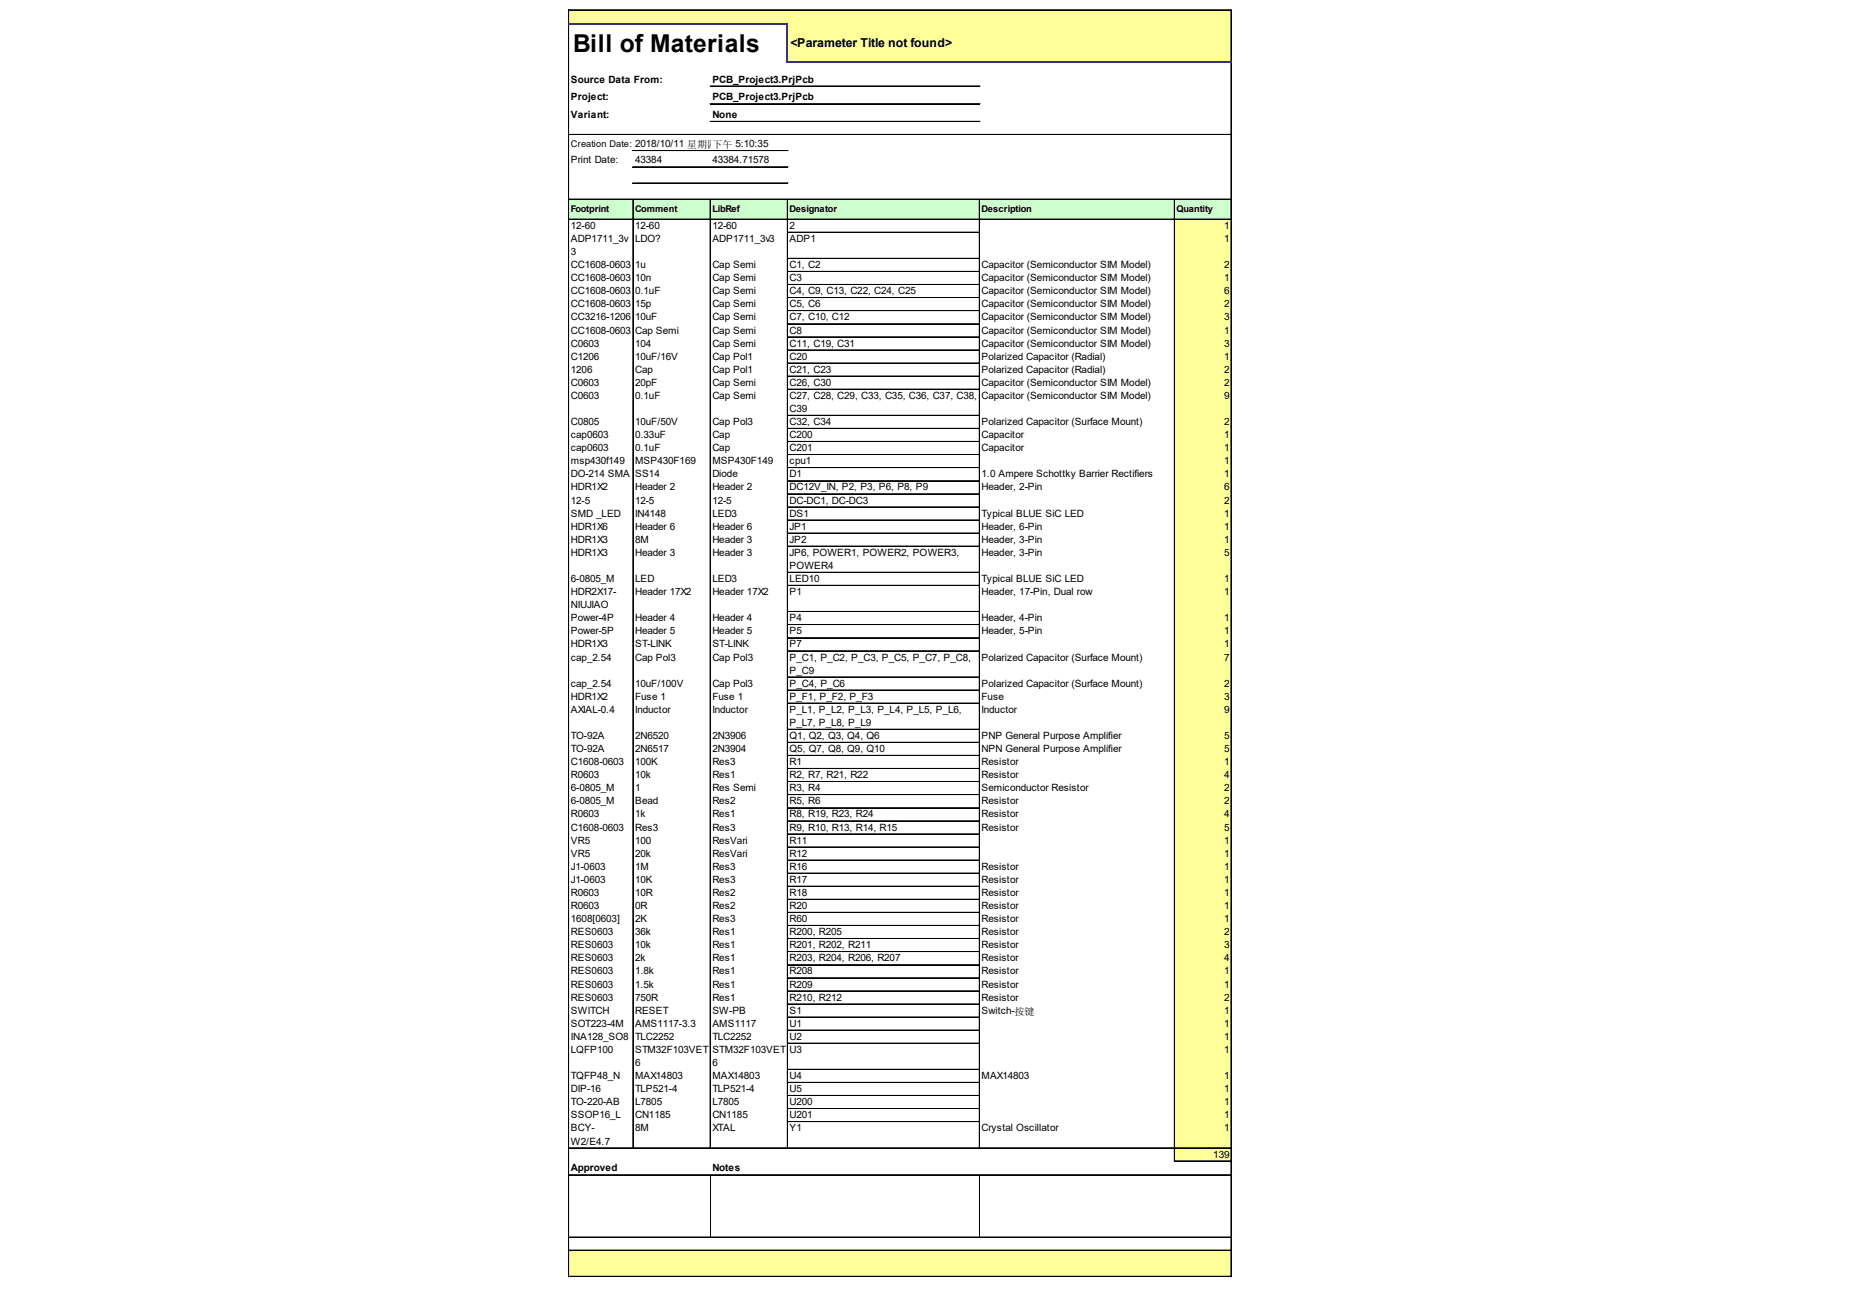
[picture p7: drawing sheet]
<svg xmlns="http://www.w3.org/2000/svg" width="289mm" height="202mm" viewBox="0 0 289 202" stroke-linecap="round" stroke-linejoin="round" font-family="sans-serif">
<defs><g id="words">
<text font-size="3.8" x="89" y="8.1">Bill of Materials</text>
<text font-size="1.9" x="122.7" y="7.3">&lt;Parameter Title not found&gt;</text>
<g font-size="1.6">
<text x="88.6" y="12.8">Source Data From:</text>
<text x="88.6" y="15.6">Project:</text>
<text x="110.6" y="12.8">PCB_Project3.PrjPcb</text>
<text x="110.6" y="15.6">PCB_Project3.PrjPcb</text>
<text x="88.6" y="18.3">Variant:</text>
<text x="110.6" y="18.3">None</text>
<text x="110.6" y="23">下午 5:10:35</text>
<text x="88.6" y="25.4">Print Date:</text>
<text x="98.6" y="25.4">43384</text>
<text x="110.6" y="25.4">43384.71578</text>
<text x="88.6" y="35.5">12-60</text>
<text x="98.6" y="35.5">12-60</text>
<text x="110.6" y="35.5">12-60</text>
<text x="122.6" y="35.5">2</text>
<text x="190" y="35.5">1</text>
<text x="88.6" y="37.6">ADP1711_3v</text>
<text x="88.6" y="39.6">3</text>
<text x="88.6" y="41.6">CC1608-0603</text>
<text x="98.6" y="37.6">LDO?</text>
<text x="98.6" y="41.6">1u</text>
<text x="110.6" y="37.6">ADP1711_3v3</text>
<text x="110.6" y="41.6">Cap Semi</text>
<text x="122.6" y="37.6">ADP1</text>
<text x="122.6" y="41.6">C1, C2</text>
<text x="152.4" y="41.6">Capacitor (Semiconductor SIM Model)</text>
<text x="190" y="37.6">1</text>
<text x="190" y="41.6">2</text>
<text x="88.6" y="43.7">CC1608-0603</text>
<text x="88.6" y="45.7">CC1608-0603</text>
<text x="88.6" y="47.7">CC1608-0603</text>
<text x="98.6" y="43.7">10n</text>
<text x="98.6" y="45.7">0.1uF</text>
<text x="98.6" y="47.7">15p</text>
<text x="110.6" y="43.7">Cap Semi</text>
<text x="110.6" y="45.7">Cap Semi</text>
<text x="110.6" y="47.7">Cap Semi</text>
<text x="122.6" y="43.7">C3</text>
<text x="122.6" y="45.7">C4, C9, C13, C22, C24, C25</text>
<text x="122.6" y="47.7">C5, C6</text>
<text x="152.4" y="43.7">Capacitor (Semiconductor SIM Model)</text>
<text x="152.4" y="45.7">Capacitor (Semiconductor SIM Model)</text>
<text x="152.4" y="47.7">Capacitor (Semiconductor SIM Model)</text>
<text x="190" y="43.7">1</text>
<text x="190" y="45.7">6</text>
<text x="190" y="47.7">2</text>
<text x="88.6" y="49.7">CC3216-1206</text>
<text x="88.6" y="51.8">CC1608-0603</text>
<text x="88.6" y="53.8">C0603</text>
<text x="98.6" y="49.7">10uF</text>
<text x="98.6" y="51.8">Cap Semi</text>
<text x="98.6" y="53.8">104</text>
<text x="110.6" y="49.7">Cap Semi</text>
<text x="110.6" y="51.8">Cap Semi</text>
<text x="110.6" y="53.8">Cap Semi</text>
<text x="122.6" y="49.7">C7, C10, C12</text>
<text x="122.6" y="51.8">C8</text>
<text x="122.6" y="53.8">C11, C19, C31</text>
<text x="152.4" y="49.7">Capacitor (Semiconductor SIM Model)</text>
<text x="152.4" y="51.8">Capacitor (Semiconductor SIM Model)</text>
<text x="152.4" y="53.8">Capacitor (Semiconductor SIM Model)</text>
<text x="190" y="49.7">3</text>
<text x="190" y="51.8">1</text>
<text x="190" y="53.8">3</text>
<text x="88.6" y="55.8">C1206</text>
<text x="88.6" y="57.9">1206</text>
<text x="88.6" y="59.9">C0603</text>
<text x="98.6" y="55.8">10uF/16V</text>
<text x="98.6" y="57.9">Cap</text>
<text x="98.6" y="59.9">20pF</text>
<text x="110.6" y="55.8">Cap Pol1</text>
<text x="110.6" y="57.9">Cap Pol1</text>
<text x="110.6" y="59.9">Cap Semi</text>
<text x="122.6" y="55.8">C20</text>
<text x="122.6" y="57.9">C21, C23</text>
<text x="122.6" y="59.9">C26, C30</text>
<text x="152.4" y="55.8">Polarized Capacitor (Radial)</text>
<text x="152.4" y="57.9">Polarized Capacitor (Radial)</text>
<text x="152.4" y="59.9">Capacitor (Semiconductor SIM Model)</text>
<text x="190" y="55.8">1</text>
<text x="190" y="57.9">2</text>
<text x="190" y="59.9">2</text>
<text x="88.6" y="61.9">C0603</text>
<text x="88.6" y="66">C0805</text>
<text x="98.6" y="61.9">0.1uF</text>
<text x="98.6" y="66">10uF/50V</text>
<text x="110.6" y="61.9">Cap Semi</text>
<text x="110.6" y="66">Cap Pol3</text>
<text x="122.6" y="61.9">C27, C28, C29, C33, C35, C36, C37, C38,</text>
<text x="122.6" y="64">C39</text>
<text x="122.6" y="66">C32, C34</text>
<text x="152.4" y="61.9">Capacitor (Semiconductor SIM Model)</text>
<text x="152.4" y="66">Polarized Capacitor (Surface Mount)</text>
<text x="190" y="61.9">9</text>
<text x="190" y="66">2</text>
<text x="88.6" y="68">cap0603</text>
<text x="88.6" y="70.1">cap0603</text>
<text x="98.6" y="68">0.33uF</text>
<text x="98.6" y="70.1">0.1uF</text>
<text x="110.6" y="68">Cap</text>
<text x="110.6" y="70.1">Cap</text>
<text x="122.6" y="68">C200</text>
<text x="122.6" y="70.1">C201</text>
<text x="152.4" y="68">Capacitor</text>
<text x="152.4" y="70.1">Capacitor</text>
<text x="190" y="68">1</text>
<text x="190" y="70.1">1</text>
<text x="88.6" y="72.1">msp430f149</text>
<text x="88.6" y="74.1">DO-214 SMA</text>
<text x="88.6" y="76.1">HDR1X2</text>
<text x="98.6" y="72.1">MSP430F169</text>
<text x="98.6" y="74.1">SS14</text>
<text x="98.6" y="76.1">Header 2</text>
<text x="110.6" y="72.1">MSP430F149</text>
<text x="110.6" y="74.1">Diode</text>
<text x="110.6" y="76.1">Header 2</text>
<text x="122.6" y="72.1">cpu1</text>
<text x="122.6" y="74.1">D1</text>
<text x="122.6" y="76.1">DC12V_IN, P2, P3, P6, P8, P9</text>
<text x="152.4" y="74.1">1.0 Ampere Schottky Barrier Rectifiers</text>
<text x="152.4" y="76.1">Header, 2-Pin</text>
<text x="190" y="72.1">1</text>
<text x="190" y="74.1">1</text>
<text x="190" y="76.1">6</text>
<text x="88.6" y="78.2">12-5</text>
<text x="88.6" y="80.2">SMD _LED</text>
<text x="88.6" y="82.2">HDR1X6</text>
<text x="98.6" y="78.2">12-5</text>
<text x="98.6" y="80.2">IN4148</text>
<text x="98.6" y="82.2">Header 6</text>
<text x="110.6" y="78.2">12-5</text>
<text x="110.6" y="80.2">LED3</text>
<text x="110.6" y="82.2">Header 6</text>
<text x="122.6" y="78.2">DC-DC1, DC-DC3</text>
<text x="122.6" y="80.2">DS1</text>
<text x="122.6" y="82.2">JP1</text>
<text x="152.4" y="80.2">Typical BLUE SiC LED</text>
<text x="152.4" y="82.2">Header, 6-Pin</text>
<text x="190" y="78.2">2</text>
<text x="190" y="80.2">1</text>
<text x="190" y="82.2">1</text>
<text x="88.6" y="84.3">HDR1X3</text>
<text x="88.6" y="86.3">HDR1X3</text>
<text x="98.6" y="84.3">8M</text>
<text x="98.6" y="86.3">Header 3</text>
<text x="110.6" y="84.3">Header 3</text>
<text x="110.6" y="86.3">Header 3</text>
<text x="122.6" y="84.3">JP2</text>
<text x="122.6" y="86.3">JP6, POWER1, POWER2, POWER3,</text>
<text x="122.6" y="88.3">POWER4</text>
<text x="152.4" y="84.3">Header, 3-Pin</text>
<text x="152.4" y="86.3">Header, 3-Pin</text>
<text x="190" y="84.3">1</text>
<text x="190" y="86.3">5</text>
<text x="88.6" y="90.4">6-0805_M</text>
<text x="88.6" y="92.4">HDR2X17-</text>
<text x="88.6" y="94.4">NIUJIAO</text>
<text x="98.6" y="90.4">LED</text>
<text x="98.6" y="92.4">Header 17X2</text>
<text x="110.6" y="90.4">LED3</text>
<text x="110.6" y="92.4">Header 17X2</text>
<text x="122.6" y="90.4">LED10</text>
<text x="122.6" y="92.4">P1</text>
<text x="152.4" y="90.4">Typical BLUE SiC LED</text>
<text x="152.4" y="92.4">Header, 17-Pin, Dual row</text>
<text x="190" y="90.4">1</text>
<text x="190" y="92.4">1</text>
<text x="88.6" y="96.5">Power-4P</text>
<text x="88.6" y="98.5">Power-5P</text>
<text x="88.6" y="100.5">HDR1X3</text>
<text x="98.6" y="96.5">Header 4</text>
<text x="98.6" y="98.5">Header 5</text>
<text x="98.6" y="100.5">ST-LINK</text>
<text x="110.6" y="96.5">Header 4</text>
<text x="110.6" y="98.5">Header 5</text>
<text x="110.6" y="100.5">ST-LINK</text>
<text x="122.6" y="96.5">P4</text>
<text x="122.6" y="98.5">P5</text>
<text x="122.6" y="100.5">P7</text>
<text x="152.4" y="96.5">Header, 4-Pin</text>
<text x="152.4" y="98.5">Header, 5-Pin</text>
<text x="190" y="96.5">1</text>
<text x="190" y="98.5">1</text>
<text x="190" y="100.5">1</text>
<text x="88.6" y="102.5">cap_2.54</text>
<text x="88.6" y="106.6">cap_2.54</text>
<text x="98.6" y="102.5">Cap Pol3</text>
<text x="98.6" y="106.6">10uF/100V</text>
<text x="110.6" y="102.5">Cap Pol3</text>
<text x="110.6" y="106.6">Cap Pol3</text>
<text x="122.6" y="102.5">P_C1, P_C2, P_C3, P_C5, P_C7, P_C8,</text>
<text x="122.6" y="104.6">P_C9</text>
<text x="122.6" y="106.6">P_C4, P_C6</text>
<text x="152.4" y="102.5">Polarized Capacitor (Surface Mount)</text>
<text x="152.4" y="106.6">Polarized Capacitor (Surface Mount)</text>
<text x="190" y="102.5">7</text>
<text x="190" y="106.6">2</text>
<text x="88.6" y="108.6">HDR1X2</text>
<text x="88.6" y="110.7">AXIAL-0.4</text>
<text x="98.6" y="108.6">Fuse 1</text>
<text x="98.6" y="110.7">Inductor</text>
<text x="110.6" y="108.6">Fuse 1</text>
<text x="110.6" y="110.7">Inductor</text>
<text x="122.6" y="108.6">P_F1, P_F2, P_F3</text>
<text x="122.6" y="110.7">P_L1, P_L2, P_L3, P_L4, P_L5, P_L6,</text>
<text x="122.6" y="112.7">P_L7, P_L8, P_L9</text>
<text x="152.4" y="108.6">Fuse</text>
<text x="152.4" y="110.7">Inductor</text>
<text x="190" y="108.6">3</text>
<text x="190" y="110.7">9</text>
<text x="88.6" y="114.7">TO-92A</text>
<text x="88.6" y="116.8">TO-92A</text>
<text x="88.6" y="118.8">C1608-0603</text>
<text x="98.6" y="114.7">2N6520</text>
<text x="98.6" y="116.8">2N6517</text>
<text x="98.6" y="118.8">100K</text>
<text x="110.6" y="114.7">2N3906</text>
<text x="110.6" y="116.8">2N3904</text>
<text x="110.6" y="118.8">Res3</text>
<text x="122.6" y="114.7">Q1, Q2, Q3, Q4, Q6</text>
<text x="122.6" y="116.8">Q5, Q7, Q8, Q9, Q10</text>
<text x="122.6" y="118.8">R1</text>
<text x="152.4" y="114.7">PNP General Purpose Amplifier</text>
<text x="152.4" y="116.8">NPN General Purpose Amplifier</text>
<text x="152.4" y="118.8">Resistor</text>
<text x="190" y="114.7">5</text>
<text x="190" y="116.8">5</text>
<text x="190" y="118.8">1</text>
<text x="88.6" y="120.8">R0603</text>
<text x="88.6" y="122.9">6-0805_M</text>
<text x="88.6" y="124.9">6-0805_M</text>
<text x="98.6" y="120.8">10k</text>
<text x="98.6" y="122.9">1</text>
<text x="98.6" y="124.9">Bead</text>
<text x="110.6" y="120.8">Res1</text>
<text x="110.6" y="122.9">Res Semi</text>
<text x="110.6" y="124.9">Res2</text>
<text x="122.6" y="120.8">R2, R7, R21, R22</text>
<text x="122.6" y="122.9">R3, R4</text>
<text x="122.6" y="124.9">R5, R6</text>
<text x="152.4" y="120.8">Resistor</text>
<text x="152.4" y="122.9">Semiconductor Resistor</text>
<text x="152.4" y="124.9">Resistor</text>
<text x="190" y="120.8">4</text>
<text x="190" y="122.9">2</text>
<text x="190" y="124.9">2</text>
<text x="88.6" y="126.9">R0603</text>
<text x="88.6" y="128.9">C1608-0603</text>
<text x="88.6" y="131">VR5</text>
<text x="98.6" y="126.9">1k</text>
<text x="98.6" y="128.9">Res3</text>
<text x="98.6" y="131">100</text>
<text x="110.6" y="126.9">Res1</text>
<text x="110.6" y="128.9">Res3</text>
<text x="110.6" y="131">ResVari</text>
<text x="122.6" y="126.9">R8, R19, R23, R24</text>
<text x="122.6" y="128.9">R9, R10, R13, R14, R15</text>
<text x="122.6" y="131">R11</text>
<text x="152.4" y="126.9">Resistor</text>
<text x="152.4" y="128.9">Resistor</text>
<text x="190" y="126.9">4</text>
<text x="190" y="128.9">5</text>
<text x="190" y="131">1</text>
<text x="88.6" y="133">VR5</text>
<text x="88.6" y="135">J1-0603</text>
<text x="88.6" y="137.1">J1-0603</text>
<text x="98.6" y="133">20k</text>
<text x="98.6" y="135">1M</text>
<text x="98.6" y="137.1">10K</text>
<text x="110.6" y="133">ResVari</text>
<text x="110.6" y="135">Res3</text>
<text x="110.6" y="137.1">Res3</text>
<text x="122.6" y="133">R12</text>
<text x="122.6" y="135">R16</text>
<text x="122.6" y="137.1">R17</text>
<text x="152.4" y="135">Resistor</text>
<text x="152.4" y="137.1">Resistor</text>
<text x="190" y="133">1</text>
<text x="190" y="135">1</text>
<text x="190" y="137.1">1</text>
<text x="88.6" y="139.1">R0603</text>
<text x="88.6" y="141.1">R0603</text>
<text x="88.6" y="143.2">1608[0603]</text>
<text x="98.6" y="139.1">10R</text>
<text x="98.6" y="141.1">0R</text>
<text x="98.6" y="143.2">2K</text>
<text x="110.6" y="139.1">Res2</text>
<text x="110.6" y="141.1">Res2</text>
<text x="110.6" y="143.2">Res3</text>
<text x="122.6" y="139.1">R18</text>
<text x="122.6" y="141.1">R20</text>
<text x="122.6" y="143.2">R60</text>
<text x="152.4" y="139.1">Resistor</text>
<text x="152.4" y="141.1">Resistor</text>
<text x="152.4" y="143.2">Resistor</text>
<text x="190" y="139.1">1</text>
<text x="190" y="141.1">1</text>
<text x="190" y="143.2">1</text>
<text x="88.6" y="145.2">RES0603</text>
<text x="88.6" y="147.2">RES0603</text>
<text x="88.6" y="149.3">RES0603</text>
<text x="98.6" y="145.2">36k</text>
<text x="98.6" y="147.2">10k</text>
<text x="98.6" y="149.3">2k</text>
<text x="110.6" y="145.2">Res1</text>
<text x="110.6" y="147.2">Res1</text>
<text x="110.6" y="149.3">Res1</text>
<text x="122.6" y="145.2">R200, R205</text>
<text x="122.6" y="147.2">R201, R202, R211</text>
<text x="122.6" y="149.3">R203, R204, R206, R207</text>
<text x="152.4" y="145.2">Resistor</text>
<text x="152.4" y="147.2">Resistor</text>
<text x="152.4" y="149.3">Resistor</text>
<text x="190" y="145.2">2</text>
<text x="190" y="147.2">3</text>
<text x="190" y="149.3">4</text>
<text x="88.6" y="151.3">RES0603</text>
<text x="88.6" y="153.3">RES0603</text>
<text x="88.6" y="155.4">RES0603</text>
<text x="98.6" y="151.3">1.8k</text>
<text x="98.6" y="153.3">1.5k</text>
<text x="98.6" y="155.4">750R</text>
<text x="110.6" y="151.3">Res1</text>
<text x="110.6" y="153.3">Res1</text>
<text x="110.6" y="155.4">Res1</text>
<text x="122.6" y="151.3">R208</text>
<text x="122.6" y="153.3">R209</text>
<text x="122.6" y="155.4">R210, R212</text>
<text x="152.4" y="151.3">Resistor</text>
<text x="152.4" y="153.3">Resistor</text>
<text x="152.4" y="155.4">Resistor</text>
<text x="190" y="151.3">1</text>
<text x="190" y="153.3">1</text>
<text x="190" y="155.4">2</text>
<text x="88.6" y="157.4">SWITCH</text>
<text x="88.6" y="159.4">SOT223-4M</text>
<text x="88.6" y="161.4">INA128_SO8</text>
<text x="98.6" y="157.4">RESET</text>
<text x="98.6" y="159.4">AMS1117-3.3</text>
<text x="98.6" y="161.4">TLC2252</text>
<text x="110.6" y="157.4">SW-PB</text>
<text x="110.6" y="159.4">AMS1117</text>
<text x="110.6" y="161.4">TLC2252</text>
<text x="122.6" y="157.4">S1</text>
<text x="122.6" y="159.4">U1</text>
<text x="122.6" y="161.4">U2</text>
<text x="152.4" y="157.4">Switch-按键</text>
<text x="190" y="157.4">1</text>
<text x="190" y="159.4">1</text>
<text x="190" y="161.4">1</text>
<text x="88.6" y="163.5">LQFP100</text>
<text x="88.6" y="167.5">TQFP48_N</text>
<text x="98.6" y="163.5">STM32F103VET</text>
<text x="98.6" y="165.5">6</text>
<text x="98.6" y="167.5">MAX14803</text>
<text x="110.6" y="163.5">STM32F103VET</text>
<text x="110.6" y="165.5">6</text>
<text x="110.6" y="167.5">MAX14803</text>
<text x="122.6" y="163.5">U3</text>
<text x="122.6" y="167.5">U4</text>
<text x="152.4" y="167.5">MAX14803</text>
<text x="190" y="163.5">1</text>
<text x="190" y="167.5">1</text>
<text x="88.6" y="169.6">DIP-16</text>
<text x="88.6" y="171.6">TO-220-AB</text>
<text x="88.6" y="173.6">SSOP16_L</text>
<text x="98.6" y="169.6">TLP521-4</text>
<text x="98.6" y="171.6">L7805</text>
<text x="98.6" y="173.6">CN1185</text>
<text x="110.6" y="169.6">TLP521-4</text>
<text x="110.6" y="171.6">L7805</text>
<text x="110.6" y="173.6">CN1185</text>
<text x="122.6" y="169.6">U5</text>
<text x="122.6" y="171.6">U200</text>
<text x="122.6" y="173.6">U201</text>
<text x="190" y="169.6">1</text>
<text x="190" y="171.6">1</text>
<text x="190" y="173.6">1</text>
<text x="88.6" y="175.7">BCY-</text>
<text x="88.6" y="177.7">W2/E4.7</text>
<text x="98.6" y="175.7">8M</text>
<text x="110.6" y="175.7">XTAL</text>
<text x="122.6" y="175.7">Y1</text>
<text x="152.4" y="175.7">Crystal Oscillator</text>
<text x="188.4" y="179.7">139</text>
<text x="190" y="175.7">1</text>
<text x="88.6" y="181.8">Approved</text>
<text x="110.6" y="181.8">Notes</text>
</g>
<g font-size="1.4">
<text x="88.6" y="22.9">Creation Date: 2018/10/11 星期四</text>
<text x="88.6" y="32.9">Footprint</text>
<text x="98.6" y="32.9">Comment</text>
<text x="110.6" y="32.9">LibRef</text>
<text x="122.6" y="32.9">Designator</text>
<text x="152.4" y="32.9">Description</text>
<text x="182.7" y="32.9">Quantity</text>
</g>
</g></defs>
<g fill="#ff9">
<path d="M88.3 1.6h102.9v2.2h-102.9z"/>
<path d="M122.2 3.7h69v6.1h-69z"/>
</g>
<path d="M88.3 30.9h102.9v3.2h-102.9z" fill="#cfc"/>
<g fill="#ff9">
<path d="M182.3 34h8.9v2.2h-8.9z"/>
<path d="M182.3 36h8.9v4.2h-8.9z"/>
<path d="M182.3 40.1h8.9v2.2h-8.9z"/>
<path d="M182.3 42.1h8.9v2.2h-8.9z"/>
<path d="M182.3 44.2h8.9v2.1h-8.9z"/>
<path d="M182.3 46.2h8.9v2.1h-8.9z"/>
<path d="M182.3 48.2h8.9v2.2h-8.9z"/>
<path d="M182.3 50.3h8.9v2.1h-8.9z"/>
<path d="M182.3 52.3h8.9v2.1h-8.9z"/>
<path d="M182.3 54.3h8.9v2.2h-8.9z"/>
<path d="M182.3 56.3h8.9v2.2h-8.9z"/>
<path d="M182.3 58.4h8.9v2.1h-8.9z"/>
<path d="M182.3 60.4h8.9v4.2h-8.9z"/>
<path d="M182.3 64.5h8.9v2.1h-8.9z"/>
<path d="M182.3 66.5h8.9v2.2h-8.9z"/>
<path d="M182.3 68.5h8.9v2.2h-8.9z"/>
<path d="M182.3 70.6h8.9v2.1h-8.9z"/>
<path d="M182.3 72.6h8.9v2.1h-8.9z"/>
<path d="M182.3 74.6h8.9v2.2h-8.9z"/>
<path d="M182.3 76.7h8.9v2.1h-8.9z"/>
<path d="M182.3 78.7h8.9v2.1h-8.9z"/>
<path d="M182.3 80.7h8.9v99.6h-8.9z"/>
<path d="M88.3 194.1h102.9v4.2h-102.9z"/>
</g>
<g fill="none" stroke="#000" stroke-width=".16">
<path d="M88.3 1.5v2M88.3 3.8v194.5M88.4 1.5h102.8M88.4 1.6h102.8M110.2 13.3h42M110.2 13.4h42M110.2 16.1h42M110.2 18.8h42M110.2 18.9h42M191.1 1.6v7.9M191.1 9.8v188.5M191.2 1.6v7.9"/>
<path d="M191.2 9.8v188.5M88.4 20.9h102.8M88.4 30.9h102.8M88.4 31h102.8M88.4 34h102.8M88.4 34.1h102.8M98.2 31v147.3M98.2 23.4h24.2M98.2 25.9h24.2M98.2 28.4h24.2M98.2 28.5h24.2M98.3 31v147.3"/>
<path d="M110.2 31v147.3M110.3 31v147.3M122.2 31v147.3M122.3 31v147.3M122.4 36h29.6M122.4 36.1h29.6M152 31v147.3M152.1 31v147.3M182.3 31v149.3M182.4 31v149.3M122.4 40.1h29.6M122.4 40.2h29.6"/>
<path d="M122.4 42.1h29.6M122.4 42.2h29.6M122.4 44.2h29.6M122.4 46.2h29.6M122.4 46.3h29.6M122.4 48.2h29.6M122.4 48.3h29.6M122.4 50.3h29.6M122.4 52.3h29.6M122.4 54.3h29.6M122.4 54.4h29.6M122.4 56.3h29.6"/>
<path d="M122.4 56.4h29.6M122.4 58.4h29.6M122.4 60.4h29.6M122.4 60.5h29.6M122.4 64.5h29.6M122.4 66.5h29.6M122.4 66.6h29.6M122.4 68.5h29.6M122.4 68.6h29.6M122.4 70.6h29.6M122.4 72.6h29.6M122.4 72.7h29.6"/>
<path d="M122.4 74.6h29.6M122.4 74.7h29.6M122.4 76.7h29.6M122.4 78.7h29.6M122.4 80.7h29.6M122.4 80.8h29.6M122.4 82.7h29.6M122.4 82.8h29.6M122.4 84.8h29.6M122.4 88.8h29.6M122.4 88.9h29.6M122.4 90.9h29.6"/>
<path d="M122.4 94.9h29.6M122.4 95h29.6M122.4 97h29.6M122.4 99h29.6M122.4 99.1h29.6M122.4 101h29.6M122.4 101.1h29.6M122.4 105.1h29.6M122.4 107.1h29.6M122.4 107.2h29.6M122.4 109.1h29.6M122.4 109.2h29.6"/>
<path d="M122.4 113.2h29.6M122.4 113.3h29.6M122.4 115.2h29.6M122.4 115.3h29.6M122.4 117.3h29.6M122.4 119.3h29.6M122.4 119.4h29.6M122.4 121.3h29.6M122.4 121.4h29.6M122.4 123.4h29.6M122.4 125.4h29.6M122.4 125.5h29.6"/>
<path d="M122.4 127.4h29.6M122.4 127.5h29.6M122.4 129.5h29.6M122.4 131.5h29.6M122.4 133.5h29.6M122.4 133.6h29.6M122.4 135.5h29.6M122.4 135.6h29.6M122.4 137.6h29.6M122.4 139.6h29.6M122.4 139.7h29.6M122.4 141.6h29.6"/>
<path d="M122.4 141.7h29.6M122.4 143.7h29.6M122.4 145.7h29.6M122.4 145.8h29.6M122.4 147.7h29.6M122.4 147.8h29.6M122.4 149.8h29.6M122.4 151.8h29.6M122.4 151.9h29.6M122.4 153.8h29.6M122.4 153.9h29.6M122.4 155.9h29.6"/>
<path d="M122.4 157.9h29.6M122.4 159.9h29.6M122.4 160h29.6M88.4 178.2h102.8M88.4 178.3h102.8M122.4 161.9h29.6M122.4 162h29.6M122.4 166h29.6M122.4 166.1h29.6M122.4 168h29.6M122.4 168.1h29.6M122.4 170.1h29.6"/>
<path d="M122.4 172.1h29.6M122.4 172.2h29.6M122.4 174.1h29.6M122.4 174.2h29.6M88.4 182.4h102.8M88.4 192.1h102.8M88.4 194.1h102.8M88.4 198.1h102.8M88.4 198.2h102.8M110.3 182.5v9.6M152.1 182.5v9.6M182.4 180.2h8.8"/>
<path d="M182.4 180.3h8.8"/>
</g>
<path d="M88.3 3.7h34.1M122.2 3.8v6M122.4 9.6h68.8" fill="none" stroke="#339" stroke-width=".24"/>
<use href="#words"/>
</svg>
